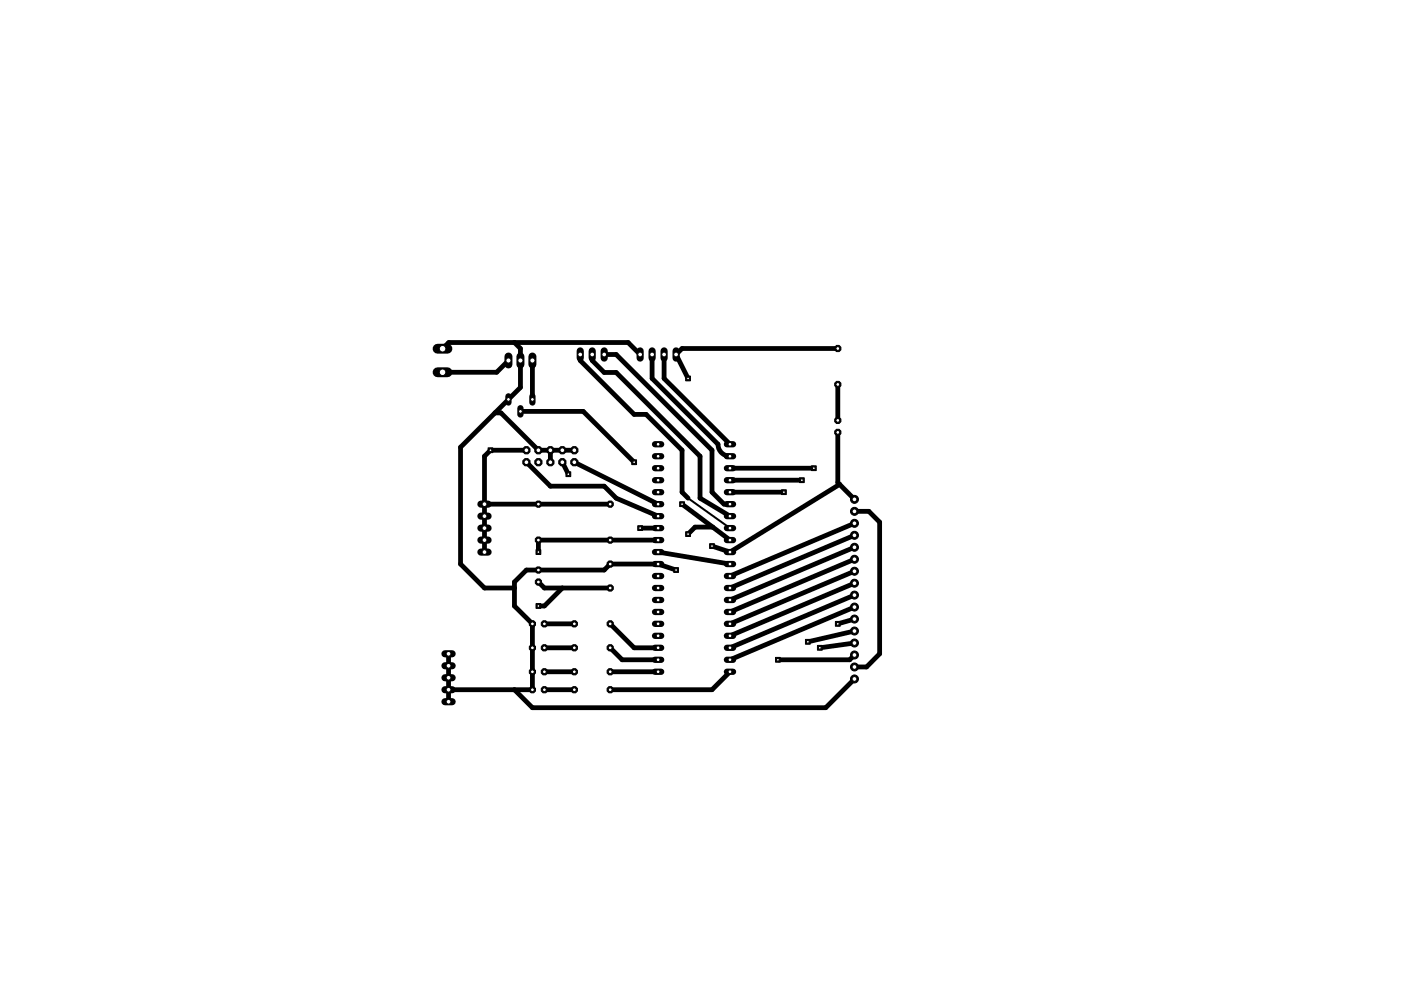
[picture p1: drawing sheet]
<svg xmlns="http://www.w3.org/2000/svg" width="297mm" height="210mm" viewBox="0 0 297 210" stroke-linecap="round" stroke-linejoin="round" font-family="sans-serif">
<g fill="none" stroke="#000" stroke-width="1">
<path d="M93.8 73.9l1.3-1.3h38.1l2.5 2.6M107.8 76.4l-2.5 2.5h-11.5M109.1 72.6l1.2 1.3v8.2l-12.7 12.7v24.8l5.1 5.1h6.4M112.9 76.4v8.3M123 75.2v1.2l11.5 11.5h2.5l7.6 7.6v8.9l1.3 1.2M125.6 75.2v1.2l2.5 2.6h2.5l17.8 17.7v8.9l6.4 3.8M128.1 75.2h2.5l20.4 20.3v8.9l2.5 2.5h1.3M138.3 75.2v5l13.9 14a2.51 2.51 0 0 0 2.6 2.5M140.8 75.2v5l14 14M177.6 73.9h-33l-1.3 1.3 2.6 5M104.9 87.5h1.3l8 8h7.6M110.3 87.2h13.4l10.8 10.8"/>
<path d="M111.6 95.5h-7.6l-1.3 1.2v20.4M111.6 98l5.1 5.1h11.4l2.5 2.5 8.9 3.8M116.7 95.5v2.5M119.2 98l1.3 2.5M121.8 98l17.7 8.9M154.8 99.3h17.8M177.6 81.5v7.6M177.6 91.7v10.6l.4 .4M102.7 106.9h26.7M135.7 112h3.8M139.5 117.1l15.3 2.5M139.5 114.5h-25.3v2.6"/>
<path d="M144.6 106.9l10.2 7.6M151.1 111.8h-3.7l-1.5 1.4M154.8 101.8h15.2M154.8 104.4h11.4M178 102.7l3.2 3.2M178 102.7l-23.2 14.4-3.8-1.3M181.2 108.4h3l2.3 2.3v27.9l-2.8 2.8h-2.5M181.2 118.6l-26.4 11.2M181.2 116l-26.4 11.2M181.2 113.5l-26.4 11.2M181.2 111l-26.4 11.1M95.1 138.6v10.2"/>
<path d="M114.2 123.4l1.2 1.3h14M115.4 137.4h6.4M115.4 132.3h6.4M119.2 124.7l-3.8 3.8h-1.2M129.4 137.4l2.5 2.5h7.6M129.4 132.3l5.1 5.1h5M143.3 120.9l-3.8-1.3h-10.1l-1.3 1.3h-16.5l-2.5 2.5v5.1l3.8 3.8v13.9h-17.8M181.2 138.9l-1.1 1h-15.2M181.2 128.7l-26.4 11.2M181.2 126.2l-26.4 11.2M181.2 123.7l-26.4 11.1M181.2 121.1l-26.4 11.2"/>
<path d="M181.2 136.3l-7.4 1.1M181.2 133.8l-9.9 2.3M181.2 131.3l-3.6 1M115.4 146.2h6.4M115.4 142.4h6.4M129.4 142.4h10.1M154.8 142.4l-3.8 3.8h-21.6M181.2 144l-6.1 6.1h-62.2l-3.8-3.9"/>
</g>
<path d="M145.9 105.6l8.9 6.4" fill="none" stroke="#000" stroke-width=".42"/>
<path d="M138.9 94.2h1.3" fill="none" stroke="#000" stroke-width="1.3"/>
<circle cx="139.5" cy="94.2" r=".4" fill="#fff" stroke="#000" stroke-width=".21"/>
<path d="M138.9 96.7h1.3" fill="none" stroke="#000" stroke-width="1.3"/>
<circle cx="139.5" cy="96.7" r=".4" fill="#fff" stroke="#000" stroke-width=".21"/>
<path d="M138.9 99.3h1.3" fill="none" stroke="#000" stroke-width="1.3"/>
<circle cx="139.5" cy="99.3" r=".4" fill="#fff" stroke="#000" stroke-width=".21"/>
<path d="M138.9 101.8h1.3" fill="none" stroke="#000" stroke-width="1.3"/>
<circle cx="139.5" cy="101.8" r=".4" fill="#fff" stroke="#000" stroke-width=".21"/>
<path d="M138.9 104.4h1.3" fill="none" stroke="#000" stroke-width="1.3"/>
<circle cx="139.5" cy="104.4" r=".4" fill="#fff" stroke="#000" stroke-width=".21"/>
<path d="M138.9 106.9h1.3" fill="none" stroke="#000" stroke-width="1.3"/>
<circle cx="139.5" cy="106.9" r=".4" fill="#fff" stroke="#000" stroke-width=".21"/>
<path d="M138.9 109.4h1.3" fill="none" stroke="#000" stroke-width="1.3"/>
<circle cx="139.5" cy="109.4" r=".4" fill="#fff" stroke="#000" stroke-width=".21"/>
<path d="M138.9 112h1.3" fill="none" stroke="#000" stroke-width="1.3"/>
<circle cx="139.5" cy="112" r=".4" fill="#fff" stroke="#000" stroke-width=".21"/>
<path d="M138.9 114.5h1.3" fill="none" stroke="#000" stroke-width="1.3"/>
<circle cx="139.5" cy="114.5" r=".4" fill="#fff" stroke="#000" stroke-width=".21"/>
<path d="M138.9 117.1h1.3" fill="none" stroke="#000" stroke-width="1.3"/>
<circle cx="139.5" cy="117.1" r=".4" fill="#fff" stroke="#000" stroke-width=".21"/>
<path d="M138.9 119.6h1.3" fill="none" stroke="#000" stroke-width="1.3"/>
<circle cx="139.5" cy="119.6" r=".4" fill="#fff" stroke="#000" stroke-width=".21"/>
<path d="M138.9 122.1h1.3" fill="none" stroke="#000" stroke-width="1.3"/>
<circle cx="139.5" cy="122.1" r=".4" fill="#fff" stroke="#000" stroke-width=".21"/>
<path d="M138.9 124.7h1.3" fill="none" stroke="#000" stroke-width="1.3"/>
<circle cx="139.5" cy="124.7" r=".4" fill="#fff" stroke="#000" stroke-width=".21"/>
<path d="M138.9 127.2h1.3" fill="none" stroke="#000" stroke-width="1.3"/>
<circle cx="139.5" cy="127.2" r=".4" fill="#fff" stroke="#000" stroke-width=".21"/>
<path d="M138.9 129.8h1.3" fill="none" stroke="#000" stroke-width="1.3"/>
<circle cx="139.5" cy="129.8" r=".4" fill="#fff" stroke="#000" stroke-width=".21"/>
<path d="M138.9 132.3h1.3" fill="none" stroke="#000" stroke-width="1.3"/>
<circle cx="139.5" cy="132.3" r=".4" fill="#fff" stroke="#000" stroke-width=".21"/>
<path d="M138.9 134.8h1.3" fill="none" stroke="#000" stroke-width="1.3"/>
<circle cx="139.5" cy="134.8" r=".4" fill="#fff" stroke="#000" stroke-width=".21"/>
<path d="M138.9 137.4h1.3" fill="none" stroke="#000" stroke-width="1.3"/>
<circle cx="139.5" cy="137.4" r=".4" fill="#fff" stroke="#000" stroke-width=".21"/>
<path d="M138.9 139.9h1.3" fill="none" stroke="#000" stroke-width="1.3"/>
<circle cx="139.5" cy="139.9" r=".4" fill="#fff" stroke="#000" stroke-width=".21"/>
<path d="M138.9 142.4h1.3" fill="none" stroke="#000" stroke-width="1.3"/>
<circle cx="139.5" cy="142.4" r=".4" fill="#fff" stroke="#000" stroke-width=".21"/>
<path d="M154.1 142.4h1.3" fill="none" stroke="#000" stroke-width="1.3"/>
<circle cx="154.8" cy="142.4" r=".4" fill="#fff" stroke="#000" stroke-width=".21"/>
<path d="M154.1 139.9h1.3" fill="none" stroke="#000" stroke-width="1.3"/>
<circle cx="154.8" cy="139.9" r=".4" fill="#fff" stroke="#000" stroke-width=".21"/>
<path d="M154.1 137.4h1.3" fill="none" stroke="#000" stroke-width="1.3"/>
<circle cx="154.8" cy="137.4" r=".4" fill="#fff" stroke="#000" stroke-width=".21"/>
<path d="M154.1 134.8h1.3" fill="none" stroke="#000" stroke-width="1.3"/>
<circle cx="154.8" cy="134.8" r=".4" fill="#fff" stroke="#000" stroke-width=".21"/>
<path d="M154.1 132.3h1.3" fill="none" stroke="#000" stroke-width="1.3"/>
<circle cx="154.8" cy="132.3" r=".4" fill="#fff" stroke="#000" stroke-width=".21"/>
<path d="M154.1 129.8h1.3" fill="none" stroke="#000" stroke-width="1.3"/>
<circle cx="154.8" cy="129.8" r=".4" fill="#fff" stroke="#000" stroke-width=".21"/>
<path d="M154.1 127.2h1.3" fill="none" stroke="#000" stroke-width="1.3"/>
<circle cx="154.8" cy="127.2" r=".4" fill="#fff" stroke="#000" stroke-width=".21"/>
<path d="M154.1 124.7h1.3" fill="none" stroke="#000" stroke-width="1.3"/>
<circle cx="154.8" cy="124.7" r=".4" fill="#fff" stroke="#000" stroke-width=".21"/>
<path d="M154.1 122.1h1.3" fill="none" stroke="#000" stroke-width="1.3"/>
<circle cx="154.8" cy="122.1" r=".4" fill="#fff" stroke="#000" stroke-width=".21"/>
<path d="M154.1 119.6h1.3" fill="none" stroke="#000" stroke-width="1.3"/>
<circle cx="154.8" cy="119.6" r=".4" fill="#fff" stroke="#000" stroke-width=".21"/>
<path d="M154.1 117.1h1.3" fill="none" stroke="#000" stroke-width="1.3"/>
<circle cx="154.8" cy="117.1" r=".4" fill="#fff" stroke="#000" stroke-width=".21"/>
<path d="M154.1 114.5h1.3" fill="none" stroke="#000" stroke-width="1.3"/>
<circle cx="154.8" cy="114.5" r=".4" fill="#fff" stroke="#000" stroke-width=".21"/>
<path d="M154.1 112h1.3" fill="none" stroke="#000" stroke-width="1.3"/>
<circle cx="154.8" cy="112" r=".4" fill="#fff" stroke="#000" stroke-width=".21"/>
<path d="M154.1 109.4h1.3" fill="none" stroke="#000" stroke-width="1.3"/>
<circle cx="154.8" cy="109.4" r=".4" fill="#fff" stroke="#000" stroke-width=".21"/>
<path d="M154.1 106.9h1.3" fill="none" stroke="#000" stroke-width="1.3"/>
<circle cx="154.8" cy="106.9" r=".4" fill="#fff" stroke="#000" stroke-width=".21"/>
<path d="M154.1 104.4h1.3" fill="none" stroke="#000" stroke-width="1.3"/>
<circle cx="154.8" cy="104.4" r=".4" fill="#fff" stroke="#000" stroke-width=".21"/>
<path d="M154.1 101.8h1.3" fill="none" stroke="#000" stroke-width="1.3"/>
<circle cx="154.8" cy="101.8" r=".4" fill="#fff" stroke="#000" stroke-width=".21"/>
<path d="M154.1 99.3h1.3" fill="none" stroke="#000" stroke-width="1.3"/>
<circle cx="154.8" cy="99.3" r=".4" fill="#fff" stroke="#000" stroke-width=".21"/>
<path d="M154.1 96.7h1.3" fill="none" stroke="#000" stroke-width="1.3"/>
<circle cx="154.8" cy="96.7" r=".4" fill="#fff" stroke="#000" stroke-width=".21"/>
<path d="M154.1 94.2h1.3" fill="none" stroke="#000" stroke-width="1.3"/>
<circle cx="154.8" cy="94.2" r=".4" fill="#fff" stroke="#000" stroke-width=".21"/>
<circle cx="129.4" cy="114.5" r=".71" fill="#000" stroke="#000" stroke-width=".21"/>
<circle cx="129.4" cy="114.5" r=".4" fill="#fff" stroke="#000" stroke-width=".21"/>
<circle cx="129.4" cy="106.9" r=".71" fill="#000" stroke="#000" stroke-width=".21"/>
<circle cx="129.4" cy="106.9" r=".4" fill="#fff" stroke="#000" stroke-width=".21"/>
<path d="M102 106.9h1.5" fill="none" stroke="#000" stroke-width="1.5"/>
<circle cx="102.7" cy="106.9" r=".51" fill="#fff" stroke="#000" stroke-width=".21"/>
<path d="M102 109.4h1.5" fill="none" stroke="#000" stroke-width="1.5"/>
<circle cx="102.7" cy="109.4" r=".51" fill="#fff" stroke="#000" stroke-width=".21"/>
<path d="M102 112h1.5" fill="none" stroke="#000" stroke-width="1.5"/>
<circle cx="102.7" cy="112" r=".51" fill="#fff" stroke="#000" stroke-width=".21"/>
<path d="M102 114.5h1.5" fill="none" stroke="#000" stroke-width="1.5"/>
<circle cx="102.7" cy="114.5" r=".51" fill="#fff" stroke="#000" stroke-width=".21"/>
<path d="M102 117.1h1.5" fill="none" stroke="#000" stroke-width="1.5"/>
<circle cx="102.7" cy="117.1" r=".51" fill="#fff" stroke="#000" stroke-width=".21"/>
<path d="M94.3 148.8h1.6" fill="none" stroke="#000" stroke-width="1.5"/>
<circle cx="95.1" cy="148.8" r=".51" fill="#fff" stroke="#000" stroke-width=".21"/>
<path d="M94.3 146.2h1.6" fill="none" stroke="#000" stroke-width="1.5"/>
<circle cx="95.1" cy="146.2" r=".51" fill="#fff" stroke="#000" stroke-width=".21"/>
<path d="M94.3 143.7h1.6" fill="none" stroke="#000" stroke-width="1.5"/>
<circle cx="95.1" cy="143.7" r=".51" fill="#fff" stroke="#000" stroke-width=".21"/>
<path d="M94.3 141.2h1.6" fill="none" stroke="#000" stroke-width="1.5"/>
<circle cx="95.1" cy="141.2" r=".51" fill="#fff" stroke="#000" stroke-width=".21"/>
<path d="M94.3 138.6h1.6" fill="none" stroke="#000" stroke-width="1.5"/>
<circle cx="95.1" cy="138.6" r=".51" fill="#fff" stroke="#000" stroke-width=".21"/>
<path d="M107.8 75.6v1.7" fill="none" stroke="#000" stroke-width="1.7"/>
<circle cx="107.8" cy="76.4" r=".55" fill="#fff" stroke="#000" stroke-width=".21"/>
<path d="M110.3 75.6v1.7" fill="none" stroke="#000" stroke-width="1.7"/>
<circle cx="110.3" cy="76.4" r=".55" fill="#fff" stroke="#000" stroke-width=".21"/>
<path d="M112.9 75.6v1.7" fill="none" stroke="#000" stroke-width="1.7"/>
<circle cx="112.9" cy="76.4" r=".55" fill="#fff" stroke="#000" stroke-width=".21"/>
<path d="M92.8 78.9h2.1" fill="none" stroke="#000" stroke-width="2.1"/>
<circle cx="93.8" cy="78.9" r=".7" fill="#fff" stroke="#000" stroke-width=".21"/>
<path d="M92.8 73.9h2.1" fill="none" stroke="#000" stroke-width="2.1"/>
<circle cx="93.8" cy="73.9" r=".7" fill="#fff" stroke="#000" stroke-width=".21"/>
<path d="M107.8 84v1.3" fill="none" stroke="#000" stroke-width="1.3"/>
<circle cx="107.8" cy="84.7" r=".4" fill="#fff" stroke="#000" stroke-width=".21"/>
<path d="M112.9 84v1.3" fill="none" stroke="#000" stroke-width="1.3"/>
<circle cx="112.9" cy="84.7" r=".4" fill="#fff" stroke="#000" stroke-width=".21"/>
<path d="M110.3 86.6v1.3" fill="none" stroke="#000" stroke-width="1.3"/>
<circle cx="110.3" cy="87.2" r=".4" fill="#fff" stroke="#000" stroke-width=".21"/>
<circle cx="129.4" cy="119.6" r=".71" fill="#000" stroke="#000" stroke-width=".21"/>
<circle cx="129.4" cy="119.6" r=".4" fill="#fff" stroke="#000" stroke-width=".21"/>
<circle cx="129.4" cy="124.7" r=".71" fill="#000" stroke="#000" stroke-width=".21"/>
<circle cx="129.4" cy="124.7" r=".4" fill="#fff" stroke="#000" stroke-width=".21"/>
<circle cx="114.2" cy="114.5" r=".71" fill="#000" stroke="#000" stroke-width=".21"/>
<circle cx="114.2" cy="114.5" r=".4" fill="#fff" stroke="#000" stroke-width=".21"/>
<circle cx="114.2" cy="106.9" r=".71" fill="#000" stroke="#000" stroke-width=".21"/>
<circle cx="114.2" cy="106.9" r=".4" fill="#fff" stroke="#000" stroke-width=".21"/>
<circle cx="114.2" cy="120.9" r=".71" fill="#000" stroke="#000" stroke-width=".21"/>
<circle cx="114.2" cy="120.9" r=".4" fill="#fff" stroke="#000" stroke-width=".21"/>
<circle cx="114.2" cy="123.4" r=".71" fill="#000" stroke="#000" stroke-width=".21"/>
<circle cx="114.2" cy="123.4" r=".4" fill="#fff" stroke="#000" stroke-width=".21"/>
<circle cx="181.2" cy="144" r=".85" fill="#000" stroke="#000" stroke-width=".21"/>
<circle cx="181.2" cy="144" r=".51" fill="#fff" stroke="#000" stroke-width=".21"/>
<circle cx="181.2" cy="141.4" r=".85" fill="#000" stroke="#000" stroke-width=".21"/>
<circle cx="181.2" cy="141.4" r=".51" fill="#fff" stroke="#000" stroke-width=".21"/>
<circle cx="181.2" cy="138.9" r=".85" fill="#000" stroke="#000" stroke-width=".21"/>
<circle cx="181.2" cy="138.9" r=".51" fill="#fff" stroke="#000" stroke-width=".21"/>
<circle cx="181.2" cy="136.3" r=".85" fill="#000" stroke="#000" stroke-width=".21"/>
<circle cx="181.2" cy="136.3" r=".51" fill="#fff" stroke="#000" stroke-width=".21"/>
<circle cx="181.2" cy="133.8" r=".85" fill="#000" stroke="#000" stroke-width=".21"/>
<circle cx="181.2" cy="133.8" r=".51" fill="#fff" stroke="#000" stroke-width=".21"/>
<circle cx="181.2" cy="131.3" r=".85" fill="#000" stroke="#000" stroke-width=".21"/>
<circle cx="181.2" cy="131.3" r=".51" fill="#fff" stroke="#000" stroke-width=".21"/>
<circle cx="181.2" cy="128.7" r=".85" fill="#000" stroke="#000" stroke-width=".21"/>
<circle cx="181.2" cy="128.7" r=".51" fill="#fff" stroke="#000" stroke-width=".21"/>
<circle cx="181.2" cy="126.2" r=".85" fill="#000" stroke="#000" stroke-width=".21"/>
<circle cx="181.2" cy="126.2" r=".51" fill="#fff" stroke="#000" stroke-width=".21"/>
<circle cx="181.2" cy="123.7" r=".85" fill="#000" stroke="#000" stroke-width=".21"/>
<circle cx="181.2" cy="123.7" r=".51" fill="#fff" stroke="#000" stroke-width=".21"/>
<circle cx="181.2" cy="121.1" r=".85" fill="#000" stroke="#000" stroke-width=".21"/>
<circle cx="181.2" cy="121.1" r=".51" fill="#fff" stroke="#000" stroke-width=".21"/>
<circle cx="181.2" cy="118.6" r=".85" fill="#000" stroke="#000" stroke-width=".21"/>
<circle cx="181.2" cy="118.6" r=".51" fill="#fff" stroke="#000" stroke-width=".21"/>
<circle cx="181.2" cy="116" r=".85" fill="#000" stroke="#000" stroke-width=".21"/>
<circle cx="181.2" cy="116" r=".51" fill="#fff" stroke="#000" stroke-width=".21"/>
<circle cx="181.2" cy="113.5" r=".85" fill="#000" stroke="#000" stroke-width=".21"/>
<circle cx="181.2" cy="113.5" r=".51" fill="#fff" stroke="#000" stroke-width=".21"/>
<circle cx="181.2" cy="111" r=".85" fill="#000" stroke="#000" stroke-width=".21"/>
<circle cx="181.2" cy="111" r=".51" fill="#fff" stroke="#000" stroke-width=".21"/>
<circle cx="181.2" cy="108.4" r=".85" fill="#000" stroke="#000" stroke-width=".21"/>
<circle cx="181.2" cy="108.4" r=".51" fill="#fff" stroke="#000" stroke-width=".21"/>
<circle cx="181.2" cy="105.9" r=".85" fill="#000" stroke="#000" stroke-width=".21"/>
<circle cx="181.2" cy="105.9" r=".51" fill="#fff" stroke="#000" stroke-width=".21"/>
<path d="M143.3 74.4v1.5" fill="none" stroke="#000" stroke-width="1.5"/>
<circle cx="143.3" cy="75.2" r=".51" fill="#fff" stroke="#000" stroke-width=".21"/>
<path d="M140.8 74.4v1.5" fill="none" stroke="#000" stroke-width="1.5"/>
<circle cx="140.8" cy="75.2" r=".51" fill="#fff" stroke="#000" stroke-width=".21"/>
<path d="M138.3 74.4v1.5" fill="none" stroke="#000" stroke-width="1.5"/>
<circle cx="138.3" cy="75.2" r=".51" fill="#fff" stroke="#000" stroke-width=".21"/>
<path d="M135.7 74.4v1.5" fill="none" stroke="#000" stroke-width="1.5"/>
<circle cx="135.7" cy="75.2" r=".51" fill="#fff" stroke="#000" stroke-width=".21"/>
<path d="M123 74.4v1.5" fill="none" stroke="#000" stroke-width="1.5"/>
<circle cx="123" cy="75.2" r=".51" fill="#fff" stroke="#000" stroke-width=".21"/>
<path d="M125.6 74.4v1.5" fill="none" stroke="#000" stroke-width="1.5"/>
<circle cx="125.6" cy="75.2" r=".51" fill="#fff" stroke="#000" stroke-width=".21"/>
<path d="M128.1 74.4v1.5" fill="none" stroke="#000" stroke-width="1.5"/>
<circle cx="128.1" cy="75.2" r=".51" fill="#fff" stroke="#000" stroke-width=".21"/>
<circle cx="121.8" cy="146.2" r=".71" fill="#000" stroke="#000" stroke-width=".21"/>
<circle cx="121.8" cy="146.2" r=".4" fill="#fff" stroke="#000" stroke-width=".21"/>
<circle cx="129.4" cy="146.2" r=".71" fill="#000" stroke="#000" stroke-width=".21"/>
<circle cx="129.4" cy="146.2" r=".4" fill="#fff" stroke="#000" stroke-width=".21"/>
<circle cx="129.4" cy="142.4" r=".71" fill="#000" stroke="#000" stroke-width=".21"/>
<circle cx="129.4" cy="142.4" r=".4" fill="#fff" stroke="#000" stroke-width=".21"/>
<circle cx="121.8" cy="142.4" r=".71" fill="#000" stroke="#000" stroke-width=".21"/>
<circle cx="121.8" cy="142.4" r=".4" fill="#fff" stroke="#000" stroke-width=".21"/>
<circle cx="129.4" cy="137.4" r=".71" fill="#000" stroke="#000" stroke-width=".21"/>
<circle cx="129.4" cy="137.4" r=".4" fill="#fff" stroke="#000" stroke-width=".21"/>
<circle cx="121.8" cy="137.4" r=".71" fill="#000" stroke="#000" stroke-width=".21"/>
<circle cx="121.8" cy="137.4" r=".4" fill="#fff" stroke="#000" stroke-width=".21"/>
<circle cx="129.4" cy="132.3" r=".71" fill="#000" stroke="#000" stroke-width=".21"/>
<circle cx="129.4" cy="132.3" r=".4" fill="#fff" stroke="#000" stroke-width=".21"/>
<circle cx="121.8" cy="132.3" r=".71" fill="#000" stroke="#000" stroke-width=".21"/>
<circle cx="121.8" cy="132.3" r=".4" fill="#fff" stroke="#000" stroke-width=".21"/>
<circle cx="112.9" cy="146.2" r=".71" fill="#000" stroke="#000" stroke-width=".21"/>
<circle cx="112.9" cy="146.2" r=".4" fill="#fff" stroke="#000" stroke-width=".21"/>
<circle cx="115.4" cy="146.2" r=".71" fill="#000" stroke="#000" stroke-width=".21"/>
<circle cx="115.4" cy="146.2" r=".4" fill="#fff" stroke="#000" stroke-width=".21"/>
<circle cx="112.9" cy="142.4" r=".71" fill="#000" stroke="#000" stroke-width=".21"/>
<circle cx="112.9" cy="142.4" r=".4" fill="#fff" stroke="#000" stroke-width=".21"/>
<circle cx="115.4" cy="142.4" r=".71" fill="#000" stroke="#000" stroke-width=".21"/>
<circle cx="115.4" cy="142.4" r=".4" fill="#fff" stroke="#000" stroke-width=".21"/>
<circle cx="112.9" cy="137.4" r=".71" fill="#000" stroke="#000" stroke-width=".21"/>
<circle cx="112.9" cy="137.4" r=".4" fill="#fff" stroke="#000" stroke-width=".21"/>
<circle cx="115.4" cy="137.4" r=".71" fill="#000" stroke="#000" stroke-width=".21"/>
<circle cx="115.4" cy="137.4" r=".4" fill="#fff" stroke="#000" stroke-width=".21"/>
<circle cx="112.9" cy="132.3" r=".71" fill="#000" stroke="#000" stroke-width=".21"/>
<circle cx="112.9" cy="132.3" r=".4" fill="#fff" stroke="#000" stroke-width=".21"/>
<circle cx="115.4" cy="132.3" r=".71" fill="#000" stroke="#000" stroke-width=".21"/>
<circle cx="115.4" cy="132.3" r=".4" fill="#fff" stroke="#000" stroke-width=".21"/>
<circle cx="177.6" cy="73.9" r=".71" fill="#000" stroke="#000" stroke-width=".21"/>
<circle cx="177.6" cy="73.9" r=".4" fill="#fff" stroke="#000" stroke-width=".21"/>
<circle cx="177.6" cy="81.5" r=".71" fill="#000" stroke="#000" stroke-width=".21"/>
<circle cx="177.6" cy="81.5" r=".4" fill="#fff" stroke="#000" stroke-width=".21"/>
<circle cx="177.6" cy="89.1" r=".71" fill="#000" stroke="#000" stroke-width=".21"/>
<circle cx="177.6" cy="89.1" r=".4" fill="#fff" stroke="#000" stroke-width=".21"/>
<circle cx="177.6" cy="91.7" r=".71" fill="#000" stroke="#000" stroke-width=".21"/>
<circle cx="177.6" cy="91.7" r=".4" fill="#fff" stroke="#000" stroke-width=".21"/>
<circle cx="121.8" cy="95.5" r=".83" fill="#000" stroke="#000" stroke-width=".21"/>
<circle cx="121.8" cy="95.5" r=".51" fill="#fff" stroke="#000" stroke-width=".21"/>
<circle cx="119.2" cy="95.5" r=".83" fill="#000" stroke="#000" stroke-width=".21"/>
<circle cx="119.2" cy="95.5" r=".51" fill="#fff" stroke="#000" stroke-width=".21"/>
<circle cx="116.7" cy="95.5" r=".83" fill="#000" stroke="#000" stroke-width=".21"/>
<circle cx="116.7" cy="95.5" r=".51" fill="#fff" stroke="#000" stroke-width=".21"/>
<circle cx="114.2" cy="95.5" r=".83" fill="#000" stroke="#000" stroke-width=".21"/>
<circle cx="114.2" cy="95.5" r=".51" fill="#fff" stroke="#000" stroke-width=".21"/>
<circle cx="111.6" cy="95.5" r=".83" fill="#000" stroke="#000" stroke-width=".21"/>
<circle cx="111.6" cy="95.5" r=".51" fill="#fff" stroke="#000" stroke-width=".21"/>
<circle cx="121.8" cy="98" r=".83" fill="#000" stroke="#000" stroke-width=".21"/>
<circle cx="121.8" cy="98" r=".51" fill="#fff" stroke="#000" stroke-width=".21"/>
<circle cx="119.2" cy="98" r=".83" fill="#000" stroke="#000" stroke-width=".21"/>
<circle cx="119.2" cy="98" r=".51" fill="#fff" stroke="#000" stroke-width=".21"/>
<circle cx="116.7" cy="98" r=".83" fill="#000" stroke="#000" stroke-width=".21"/>
<circle cx="116.7" cy="98" r=".51" fill="#fff" stroke="#000" stroke-width=".21"/>
<circle cx="114.2" cy="98" r=".83" fill="#000" stroke="#000" stroke-width=".21"/>
<circle cx="114.2" cy="98" r=".51" fill="#fff" stroke="#000" stroke-width=".21"/>
<circle cx="111.6" cy="98" r=".83" fill="#000" stroke="#000" stroke-width=".21"/>
<circle cx="111.6" cy="98" r=".51" fill="#fff" stroke="#000" stroke-width=".21"/>
<path d="M142.8 120.4h1v1h-1z" fill="#000" stroke="#000" stroke-width=".21"/>
<circle cx="143.3" cy="120.9" r=".3" fill="#fff" stroke="#000" stroke-width=".21"/>
<path d="M150.5 115.3h1v1h-1z" fill="#000" stroke="#000" stroke-width=".21"/>
<circle cx="151" cy="115.8" r=".3" fill="#fff" stroke="#000" stroke-width=".21"/>
<path d="M145.4 79.7h1v1.1h-1z" fill="#000" stroke="#000" stroke-width=".21"/>
<circle cx="145.9" cy="80.2" r=".3" fill="#fff" stroke="#000" stroke-width=".21"/>
<path d="M103.5 95h1v1h-1z" fill="#000" stroke="#000" stroke-width=".21"/>
<circle cx="104" cy="95.5" r=".3" fill="#fff" stroke="#000" stroke-width=".21"/>
<path d="M113.6 116.5h1.1v1.1h-1.1z" fill="#000" stroke="#000" stroke-width=".21"/>
<circle cx="114.2" cy="117.1" r=".3" fill="#fff" stroke="#000" stroke-width=".21"/>
<path d="M113.6 128h1.1v1h-1.1z" fill="#000" stroke="#000" stroke-width=".21"/>
<circle cx="114.2" cy="128.5" r=".3" fill="#fff" stroke="#000" stroke-width=".21"/>
<path d="M144.1 106.4h1v1h-1z" fill="#000" stroke="#000" stroke-width=".21"/>
<circle cx="144.6" cy="106.9" r=".3" fill="#fff" stroke="#000" stroke-width=".21"/>
<path d="M133.9 97.5h1.1v1h-1.1z" fill="#000" stroke="#000" stroke-width=".21"/>
<circle cx="134.5" cy="98" r=".3" fill="#fff" stroke="#000" stroke-width=".21"/>
<path d="M164.4 139.4h1v1h-1z" fill="#000" stroke="#000" stroke-width=".21"/>
<circle cx="164.9" cy="139.9" r=".3" fill="#fff" stroke="#000" stroke-width=".21"/>
<path d="M145.4 112.7h1v1h-1z" fill="#000" stroke="#000" stroke-width=".21"/>
<circle cx="145.9" cy="113.2" r=".3" fill="#fff" stroke="#000" stroke-width=".21"/>
<path d="M120 100h1v1h-1z" fill="#000" stroke="#000" stroke-width=".21"/>
<circle cx="120.5" cy="100.5" r=".3" fill="#fff" stroke="#000" stroke-width=".21"/>
<path d="M135.2 111.5h1v1h-1z" fill="#000" stroke="#000" stroke-width=".21"/>
<circle cx="135.7" cy="112" r=".3" fill="#fff" stroke="#000" stroke-width=".21"/>
<path d="M173.3 136.8h1v1.1h-1z" fill="#000" stroke="#000" stroke-width=".21"/>
<circle cx="173.8" cy="137.4" r=".3" fill="#fff" stroke="#000" stroke-width=".21"/>
<path d="M172 98.8h1.1v1h-1.1z" fill="#000" stroke="#000" stroke-width=".21"/>
<circle cx="172.6" cy="99.3" r=".3" fill="#fff" stroke="#000" stroke-width=".21"/>
<path d="M170.8 135.6h1v1h-1z" fill="#000" stroke="#000" stroke-width=".21"/>
<circle cx="171.3" cy="136.1" r=".3" fill="#fff" stroke="#000" stroke-width=".21"/>
<path d="M169.5 101.3h1v1h-1z" fill="#000" stroke="#000" stroke-width=".21"/>
<circle cx="170" cy="101.8" r=".3" fill="#fff" stroke="#000" stroke-width=".21"/>
<path d="M177.1 131.8h1v1h-1z" fill="#000" stroke="#000" stroke-width=".21"/>
<circle cx="177.6" cy="132.3" r=".3" fill="#fff" stroke="#000" stroke-width=".21"/>
<path d="M165.7 103.8h1v1.1h-1z" fill="#000" stroke="#000" stroke-width=".21"/>
<circle cx="166.2" cy="104.4" r=".3" fill="#fff" stroke="#000" stroke-width=".21"/>
</svg>
